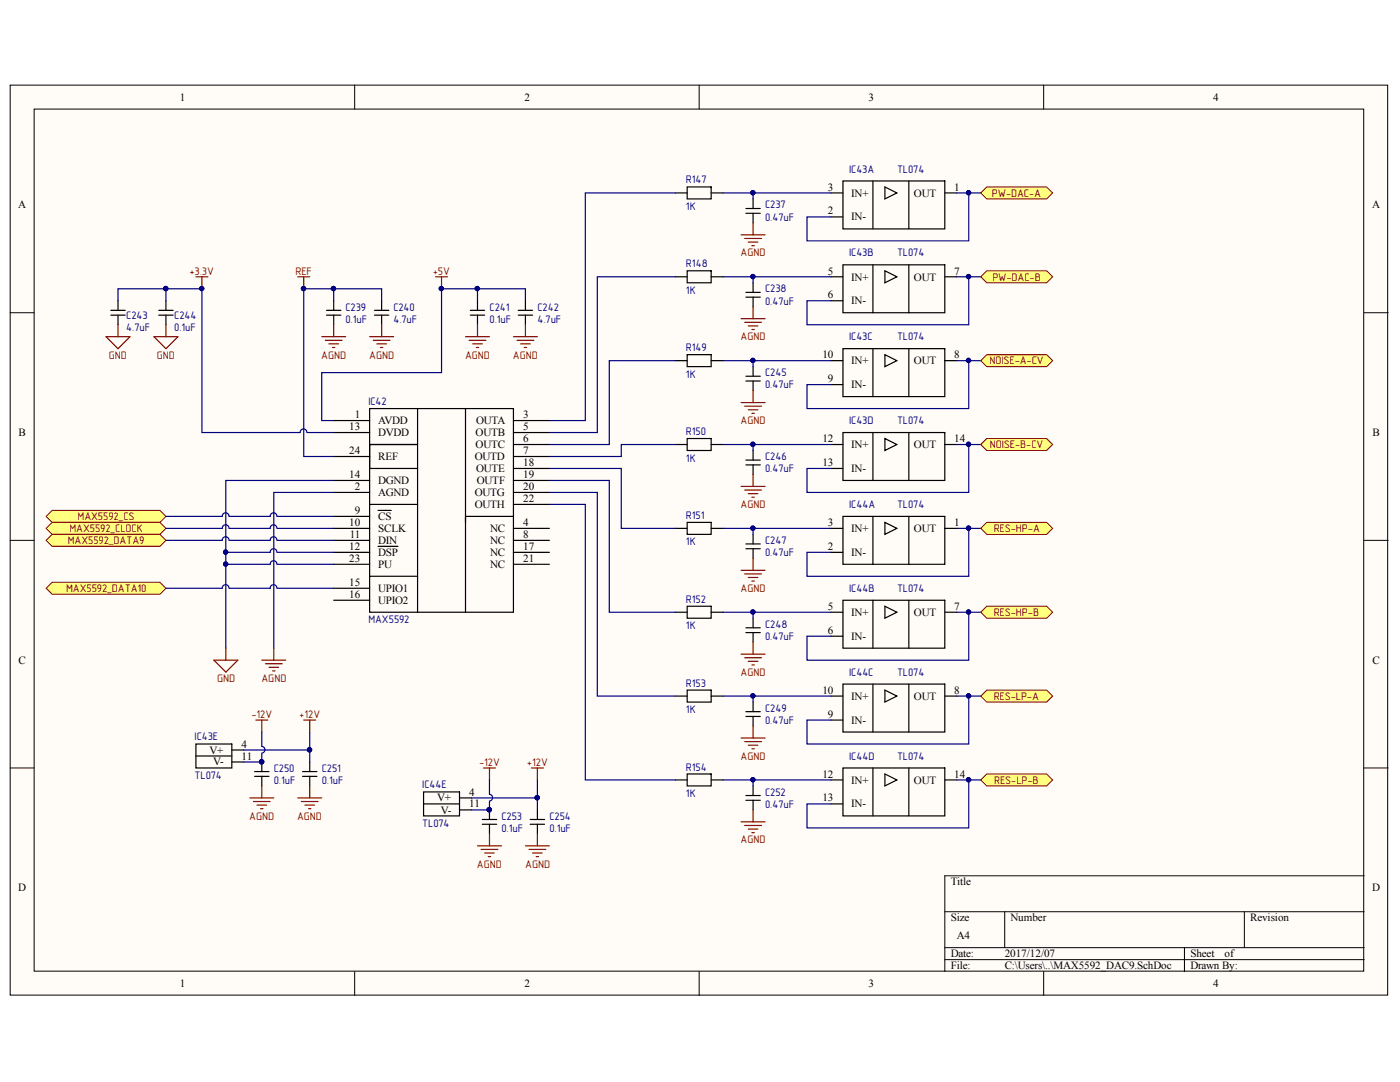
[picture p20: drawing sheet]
<svg xmlns="http://www.w3.org/2000/svg" width="279mm" height="216mm" viewBox="0 0 279 216" stroke-linecap="round" stroke-linejoin="round" font-family="sans-serif">
<defs><g id="words">
<g font-size="2.2">
<text x="35.9" y="20.1">1</text>
<text x="104.7" y="20.1">2</text>
<text x="173.4" y="20.1">3</text>
<text x="242.1" y="20.1">4</text>
<text x="3.6" y="41.6">A</text>
<text x="165.2" y="38.1">3</text>
<text x="169.9" y="39.2">IN+</text>
<text x="182.4" y="39.2">OUT</text>
<text x="190.4" y="38.1">1</text>
<text x="273.9" y="41.6">A</text>
<text x="165.2" y="42.8">2</text>
<text x="169.9" y="44">IN-</text>
<text x="165.2" y="59.5">6</text>
<text x="165.2" y="54.8">5</text>
<text x="169.9" y="56">IN+</text>
<text x="182.4" y="56">OUT</text>
<text x="190.4" y="54.8">7</text>
<text x="169.9" y="60.7">IN-</text>
<text x="164.1" y="71.5">10</text>
<text x="190.4" y="71.5">8</text>
<text x="165.2" y="76.3">9</text>
<text x="169.9" y="77.5">IN-</text>
<text x="169.9" y="72.7">IN+</text>
<text x="182.4" y="72.7">OUT</text>
<text x="70.8" y="83.5">1</text>
<text x="104.4" y="83.5">3</text>
<text x="3.7" y="87">B</text>
<text x="69.7" y="85.8">13</text>
<text x="75.5" y="84.7">AVDD</text>
<text x="75.5" y="87">DVDD</text>
<text x="94.9" y="87">OUTB</text>
<text x="94.9" y="89.4">OUTC</text>
<text x="95" y="84.7">OUTA</text>
<text x="104.4" y="85.8">5</text>
<text x="104.4" y="88.2">6</text>
<text x="164.1" y="88.2">12</text>
<text x="169.9" y="89.4">IN+</text>
<text x="182.4" y="89.4">OUT</text>
<text x="190.4" y="88.2">14</text>
<text x="273.9" y="87">B</text>
<text x="69.7" y="95.4">14</text>
<text x="69.7" y="90.7">24</text>
<text x="75.5" y="91.8">REF</text>
<text x="94.8" y="91.8">OUTD</text>
<text x="95" y="94.2">OUTE</text>
<text x="104.4" y="90.7">7</text>
<text x="104.4" y="93">18</text>
<text x="104.4" y="95.4">19</text>
<text x="164.1" y="93">13</text>
<text x="169.9" y="94.2">IN-</text>
<text x="70.8" y="97.8">2</text>
<text x="75.5" y="99">AGND</text>
<text x="75.5" y="96.6">DGND</text>
<text x="94.8" y="99">OUTG</text>
<text x="94.8" y="101.4">OUTH</text>
<text x="95.2" y="96.6">OUTF</text>
<text x="104.4" y="97.8">20</text>
<text x="104.4" y="100.2">22</text>
<text x="69.7" y="104.9">10</text>
<text x="69.8" y="107.3">11</text>
<text x="70.8" y="102.6">9</text>
<text x="75.5" y="103.8">CS</text>
<text x="75.5" y="106.1">SCLK</text>
<text x="97.8" y="106.1">NC</text>
<text x="104.4" y="104.9">4</text>
<text x="104.4" y="107.3">8</text>
<text x="165.2" y="104.9">3</text>
<text x="169.9" y="106.1">IN+</text>
<text x="182.4" y="106.1">OUT</text>
<text x="190.4" y="104.9">1</text>
<text x="69.7" y="109.8">12</text>
<text x="69.7" y="112.1">23</text>
<text x="75.5" y="108.6">DIN</text>
<text x="75.5" y="111">DSP</text>
<text x="75.5" y="113.3">PU</text>
<text x="97.8" y="108.6">NC</text>
<text x="97.8" y="111">NC</text>
<text x="97.8" y="113.3">NC</text>
<text x="104.4" y="109.8">17</text>
<text x="104.4" y="112.1">21</text>
<text x="165.2" y="109.8">2</text>
<text x="169.9" y="111">IN-</text>
<text x="69.7" y="116.9">15</text>
<text x="69.7" y="119.3">16</text>
<text x="75.5" y="118.1">UPIO1</text>
<text x="75.5" y="120.5">UPIO2</text>
<text x="165.2" y="121.7">5</text>
<text x="169.9" y="122.9">IN+</text>
<text x="182.4" y="122.9">OUT</text>
<text x="190.4" y="121.7">7</text>
<text x="165.2" y="126.5">6</text>
<text x="169.9" y="127.7">IN-</text>
<text x="3.7" y="132.4">C</text>
<text x="273.9" y="132.4">C</text>
<text x="164.1" y="138.4">10</text>
<text x="165.2" y="143.2">9</text>
<text x="169.9" y="139.6">IN+</text>
<text x="182.4" y="139.6">OUT</text>
<text x="190.4" y="138.4">8</text>
<text x="48.2" y="149.2">4</text>
<text x="169.9" y="144.4">IN-</text>
<text x="41.8" y="150.4">V+</text>
<text x="42.6" y="152.7">V-</text>
<text x="48.2" y="151.5">11</text>
<text x="164.1" y="155.2">12</text>
<text x="190.4" y="155.2">14</text>
<text x="87.2" y="159.9">V+</text>
<text x="93.7" y="158.7">4</text>
<text x="93.7" y="161.1">11</text>
<text x="164.1" y="159.9">13</text>
<text x="169.9" y="161.1">IN-</text>
<text x="169.9" y="156.4">IN+</text>
<text x="182.4" y="156.4">OUT</text>
<text x="88" y="162.4">V-</text>
<text x="3.6" y="177.9">D</text>
<text x="189.8" y="176.7">Title</text>
<text x="273.9" y="177.9">D</text>
<text x="189.8" y="183.9">Size</text>
<text x="201.7" y="183.9">Number</text>
<text x="249.5" y="183.9">Revision</text>
<text x="189.8" y="191">Date:</text>
<text x="190.9" y="187.4">A4</text>
<text x="200.5" y="191">2017/12/07</text>
<text x="237.6" y="191">Sheet</text>
<text x="244.4" y="191">of</text>
<text x="35.9" y="197">1</text>
<text x="104.7" y="197">2</text>
<text x="173.4" y="197">3</text>
<text x="189.8" y="193.4">File:</text>
<text x="200.5" y="193.4">C:\Users\..\MAX5592_DAC9.SchDoc</text>
<text x="237.6" y="193.4">Drawn By:</text>
<text x="242.1" y="197">4</text>
</g>
<g font-size="2.2" fill="#000080">
<text x="169.5" y="34.5">IC43A</text>
<text x="179" y="34.5">TL074</text>
<text x="136.9" y="41.9">1K</text>
<text x="136.9" y="36.6">R147</text>
<text x="152.7" y="41.6">C237</text>
<text x="152.7" y="44.1">0.47uF</text>
<text x="136.9" y="53.4">R148</text>
<text x="169.5" y="51.2">IC43B</text>
<text x="179" y="51.2">TL074</text>
<text x="136.9" y="58.6">1K</text>
<text x="152.7" y="58.3">C238</text>
<text x="25.2" y="63.6">C243</text>
<text x="34.8" y="63.6">C244</text>
<text x="69" y="64.4">0.1uF</text>
<text x="69" y="62">C239</text>
<text x="78.5" y="64.4">4.7uF</text>
<text x="78.5" y="62">C240</text>
<text x="97.7" y="64.4">0.1uF</text>
<text x="97.7" y="62">C241</text>
<text x="107.3" y="64.4">4.7uF</text>
<text x="107.3" y="62">C242</text>
<text x="152.7" y="60.8">0.47uF</text>
<text x="25.2" y="66">4.7uF</text>
<text x="34.8" y="66">0.1uF</text>
<text x="136.9" y="70.1">R149</text>
<text x="169.5" y="67.9">IC43C</text>
<text x="179" y="67.9">TL074</text>
<text x="136.9" y="75.3">1K</text>
<text x="152.7" y="77.5">0.47uF</text>
<text x="152.7" y="75.1">C245</text>
<text x="73.5" y="80.8">IC42</text>
<text x="136.9" y="86.9">R150</text>
<text x="169.5" y="84.7">IC43D</text>
<text x="179" y="84.7">TL074</text>
<text x="136.9" y="92.1">1K</text>
<text x="152.7" y="94.2">0.47uF</text>
<text x="152.7" y="91.8">C246</text>
<text x="169.5" y="101.4">IC44A</text>
<text x="179" y="101.4">TL074</text>
<text x="136.9" y="103.5">R151</text>
<text x="136.9" y="108.8">1K</text>
<text x="152.7" y="111">0.47uF</text>
<text x="152.7" y="108.6">C247</text>
<text x="169.5" y="118.1">IC44B</text>
<text x="179" y="118.1">TL074</text>
<text x="73.5" y="124.3">MAX5592</text>
<text x="136.9" y="125.5">1K</text>
<text x="136.9" y="120.3">R152</text>
<text x="152.7" y="125.3">C248</text>
<text x="152.7" y="127.7">0.47uF</text>
<text x="136.9" y="137">R153</text>
<text x="169.5" y="134.9">IC44C</text>
<text x="179" y="134.9">TL074</text>
<text x="136.9" y="142.2">1K</text>
<text x="152.7" y="142">C249</text>
<text x="38.8" y="147.7">IC43E</text>
<text x="152.7" y="144.4">0.47uF</text>
<text x="38.8" y="155.4">TL074</text>
<text x="54.7" y="154">C250</text>
<text x="64.2" y="154">C251</text>
<text x="136.9" y="153.7">R154</text>
<text x="169.5" y="151.6">IC44D</text>
<text x="179" y="151.6">TL074</text>
<text x="54.7" y="156.4">0.1uF</text>
<text x="64.2" y="156.4">0.1uF</text>
<text x="84.3" y="157.3">IC44E</text>
<text x="136.9" y="159">1K</text>
<text x="152.7" y="161.2">0.47uF</text>
<text x="152.7" y="158.7">C252</text>
<text x="84.3" y="165">TL074</text>
<text x="100.1" y="165.9">0.1uF</text>
<text x="100.1" y="163.6">C253</text>
<text x="109.6" y="165.9">0.1uF</text>
<text x="109.6" y="163.6">C254</text>
</g>
<g font-size="2.2" fill="#800000">
<text x="198" y="39.2">PW-DAC-A</text>
<text x="147.8" y="51.2">AGND</text>
<text x="37.8" y="54.8">a3.3V</text>
<text x="59" y="54.8">REF</text>
<text x="86.4" y="54.8">a5V</text>
<text x="198.1" y="56">PW-DAC-B</text>
<text x="21.7" y="71.5">GND</text>
<text x="31.3" y="71.5">GND</text>
<text x="64.1" y="71.5">AGND</text>
<text x="73.7" y="71.5">AGND</text>
<text x="92.8" y="71.5">AGND</text>
<text x="102.4" y="71.5">AGND</text>
<text x="147.8" y="67.9">AGND</text>
<text x="197.5" y="72.7">NOISE-A-CV</text>
<text x="147.8" y="84.7">AGND</text>
<text x="197.5" y="89.5">NOISE-B-CV</text>
<text x="147.8" y="101.4">AGND</text>
<text x="13.9" y="106.2">MAX5592_CLOCK</text>
<text x="15.5" y="103.8">MAX5592_CS</text>
<text x="198.3" y="106.2">RES-HP-A</text>
<text x="13.5" y="108.6">MAX5592_DATA9</text>
<text x="13.2" y="118.1">MAX5592_DATA10</text>
<text x="147.8" y="118.1">AGND</text>
<text x="198.3" y="122.9">RES-HP-B</text>
<text x="43.3" y="136.1">GND</text>
<text x="52.2" y="136.1">AGND</text>
<text x="147.8" y="134.9">AGND</text>
<text x="50.2" y="143.3">-12V</text>
<text x="59.7" y="143.3">a12V</text>
<text x="198.3" y="139.6">RES-LP-A</text>
<text x="95.6" y="152.8">-12V</text>
<text x="105.2" y="152.8">a12V</text>
<text x="147.8" y="151.6">AGND</text>
<text x="198.4" y="156.4">RES-LP-B</text>
<text x="49.7" y="163.6">AGND</text>
<text x="59.3" y="163.6">AGND</text>
<text x="95.2" y="173.1">AGND</text>
<text x="104.8" y="173.1">AGND</text>
<text x="147.8" y="168.3">AGND</text>
</g>
</g></defs>
<g fill="#fffcf8" stroke="#000" stroke-width=".2">
<path d="M2 17h274.9v181.6h-274.9z"/>
<path d="M6.8 21.8h265.4v172h-265.4z"/>
</g>
<g fill="none" stroke="#000" stroke-width=".2">
<path d="M70.8 17v4.8M139.5 17v4.8M208.3 17v4.8M2 62.4h4.8M272.3 62.4h4.7M2 107.8h4.8M272.3 107.8h4.7M2 153.2h4.8M272.3 153.2h4.7M272.3 174.8h-83.7v19.1M70.8 193.9v4.8M139.5 193.9v4.8"/>
<path d="M188.6 181.9h83.7M188.6 189.1h83.7M188.6 191.5h83.7M200.5 181.9v7.2M208.3 193.9v4.8M236.4 189.1v4.8M248.3 181.9v7.2"/>
</g>
<g fill="none" stroke="#000" stroke-width=".24">
<path d="M66.6 83.9h7.2M66.6 98.3h7.2M66.6 86.3h7.2M66.6 91.1h7.2M66.6 95.9h7.2M73.8 81.5h28.7v40.7h-28.7zM73.8 88.7h9.5h-9.5v4.8h9.5M83.3 81.5v40.7M92.9 81.5v40.7M102.5 83.9h7.1M102.5 98.3h7.1M102.5 86.3h7.1"/>
<path d="M102.5 88.7h7.1M102.5 91.1h7.1M102.5 95.9h7.1M102.5 93.5h7.1M66.6 105.4h7.2M66.6 107.8h7.2M66.6 103h7.2M66.6 110.2h7.2M66.6 117.4h7.2M66.6 119.8h7.2M66.6 112.6h7.2M73.8 100.7h9.5"/>
<path d="M73.8 115h9.5M75.4 101.8h2.7M75.4 109h4M92.9 103h9.6M102.5 105.4h7.1M102.5 107.8h7.1M102.5 110.2h7.1M102.5 112.6h7.1M102.5 100.7h7.1"/>
</g>
<path d="M42.7 131.7h4.8l-2.4 2.4zM45.1 129.3v2.4M52.2 131.7h4.8M53 132.4h3.3M53.7 133.2h1.9M54.4 133.9h.5M54.6 129.3v2.4" fill="none" stroke="#800000" stroke-width=".24"/>
<g fill="#ffff80" stroke="#800000" stroke-width=".2">
<path d="M9.2 103l1.2-1.2h21.5l1.2 1.2-1.2 1.2h-21.5z" fill-rule="evenodd"/>
<path d="M9.2 105.4l1.2-1.2h21.5l1.2 1.2-1.2 1.2h-21.5z" fill-rule="evenodd"/>
</g>
<g fill="none" stroke="#000" stroke-width=".24">
<path d="M134.7 38.5h2.4M137.1 37.3h4.8v2.4h-4.8zM141.9 38.5h2.4M150.3 39.7v1.9M165.8 38.5h2.4M168.2 36.1h20.4v9.6h-20.4zM174.2 36.1v9.6M176.6 37.3l2.4 1.2-2.4 1.2zM181.4 36.1v9.6M188.6 38.5h2.3M134.7 55.2h2.4M137.1 54h4.8v2.4h-4.8z"/>
<path d="M141.9 55.2h2.4M148.9 42.6h2.8M148.9 41.6h2.8M148.9 59.3h2.8M148.9 58.3h2.8M150.3 42.6v1.9M150.3 56.4v1.9M150.3 59.3v1.9M165.8 43.3h2.4M165.8 55.2h2.4M168.2 52.8h20.4v9.6h-20.4zM174.2 52.8v9.6"/>
<path d="M176.6 54l2.4 1.2-2.4 1.2zM181.4 52.8v9.6M188.6 55.2h2.3M134.7 72h2.4M137.1 70.8h4.8v2.4h-4.8zM141.9 72h2.4M148.9 76h2.8M148.9 75.1h2.8M150.3 73.2v1.9M150.3 76v1.9M165.8 60h2.4M165.8 72h2.4"/>
<path d="M165.8 76.7h2.4M168.2 69.6h20.4v9.5h-20.4zM174.2 69.6v9.5M176.6 70.8l2.4 1.2-2.4 1.2zM181.4 69.6v9.5M188.6 72h2.3M134.7 88.7h2.4M137.1 87.5h4.8v2.4h-4.8zM141.9 88.7h2.4M148.9 92.8h2.8M148.9 91.8h2.8M150.3 89.9v1.9"/>
<path d="M150.3 92.8v1.9M165.8 88.7h2.4M165.8 93.5h2.4M168.2 86.3h20.4v9.6h-20.4zM174.2 86.3v9.6M176.6 87.5l2.4 1.2-2.4 1.2zM181.4 86.3v9.6M188.6 88.7h2.3M134.7 105.4h2.4M137.1 104.2h4.8v2.4h-4.8zM141.9 105.4h2.4M148.9 109.5h2.8"/>
<path d="M148.9 108.5h2.8M150.3 106.6v1.9M150.3 109.5v1.9M165.8 105.4h2.4M165.8 110.2h2.4M168.2 103h20.4v9.6h-20.4zM168.2 119.8h20.4v9.5h-20.4zM174.2 103v9.6M174.2 119.8v9.5M176.6 104.2l2.4 1.2-2.4 1.2zM181.4 103v9.6M181.4 119.8v9.5"/>
<path d="M188.6 105.4h2.3M134.7 122.2h2.4M134.7 138.9h2.4M137.1 121h4.8v2.4h-4.8zM137.1 137.7h4.8v2.4h-4.8zM141.9 122.2h2.4M141.9 138.9h2.4M148.9 126.2h2.8M148.9 125.3h2.8M150.3 123.4v1.9M150.3 126.2v1.9M165.8 122.2h2.4"/>
<path d="M165.8 138.9h2.4M165.8 126.9h2.4M168.2 136.5h20.4v9.6h-20.4zM174.2 136.5v9.6M176.6 121l2.4 1.2-2.4 1.2zM176.6 137.7l2.4 1.2-2.4 1.2zM181.4 136.5v9.6M188.6 122.2h2.3M188.6 138.9h2.3M39.1 148.5h7.2v4.7h-7.2zM39.1 150.8h7.2M46.3 149.7h2.4"/>
<path d="M46.3 152h2.4M50.8 154.9h2.9M50.8 154h2.9M52.2 152v2M52.2 154.9v1.9M60.4 154.9h2.8M60.4 154h2.8M61.8 152v2M61.8 154.9v1.9M84.5 158h7.2v4.8h-7.2zM91.7 159.2h2.4M134.7 155.6h2.4"/>
<path d="M137.1 154.4h4.8v2.4h-4.8zM141.9 155.6h2.4M148.9 143h2.8M148.9 142h2.8M148.9 159.7h2.8M148.9 158.7h2.8M150.3 140.1v1.9M150.3 143v1.9M150.3 156.8v1.9M150.3 159.7v1.9M165.8 155.6h2.4M165.8 143.7h2.4"/>
<path d="M168.2 153.2h20.4v9.6h-20.4zM174.2 153.2v9.6M176.6 154.4l2.4 1.2-2.4 1.2zM181.4 153.2v9.6M188.6 155.6h2.3M84.5 160.4h7.2M91.7 161.6h2.4M96.2 164.5h2.9M96.2 163.5h2.9M97.7 161.6v1.9M97.7 164.5v1.9M105.8 164.5h2.9"/>
<path d="M105.8 163.5h2.9M107.2 161.6v1.9M107.2 164.5v1.9M165.8 160.4h2.4"/>
</g>
<g fill="none" stroke="#800000" stroke-width=".24">
<path d="M147.9 46.9h4.8M148.6 47.6h3.4M149.3 48.3h2M150.1 49h.4M150.3 44.5v2.4M147.9 63.6h4.8M148.6 64.3h3.4M149.3 65h2M150.1 65.7h.4M150.3 61.2v2.4M150.3 77.9v2.4M147.9 80.3h4.8"/>
<path d="M147.9 97.1h4.8M148.6 81h3.4M148.6 97.8h3.4M149.3 81.8h2M149.3 98.5h2M150.1 82.5h.4M150.1 99.2h.4M150.3 94.7v2.4M147.9 113.8h4.8M148.6 114.5h3.4M149.3 115.2h2M150.1 115.9h.4"/>
<path d="M150.3 111.4v2.4M147.9 130.5h4.8M148.6 131.2h3.4M149.3 132h2M150.1 132.7h.4M150.3 128.1v2.4M49.9 159.2h4.7M50.6 159.9h3.3M51.1 143.7h2.3M52.2 143.7v2.4M52.2 156.8v2.4M59.4 159.2h4.8"/>
<path d="M60.1 159.9h3.4M60.6 143.7h2.4M61.8 143.7v2.4M61.8 156.8v2.4M96.5 153.2h2.4M97.7 153.2v2.4M106.1 153.2h2.3M107.2 153.2v2.4M147.9 147.3h4.8M148.6 148h3.4M149.3 148.7h2M150.1 149.4h.4"/>
<path d="M150.3 144.9v2.4M51.3 160.6h1.9M52 161.4h.5M60.9 160.6h1.9M61.6 161.4h.5M95.3 168.8h4.8M96 169.5h3.4M96.7 170.2h1.9M97.4 170.9h.5M97.7 166.4v2.4M104.9 168.8h4.7M105.6 169.5h3.3"/>
<path d="M106.3 170.2h1.9M107 170.9h.5M107.2 166.4v2.4M147.9 164h4.8M148.6 164.7h3.4M149.3 165.4h2M150.1 166.1h.4M150.3 161.6v2.4"/>
</g>
<g fill="none" stroke="#000080" stroke-width=".24">
<path d="M134.7 38.5h-17.9v45.4h-7.2M144.3 38.5h21.5M150.3 38.5v1.2M190.9 38.5h2.4v9.6h-32.2v-4.8h4.7M193.3 38.5h2.4M134.7 55.2h-15.5v31.1h-9.6M144.3 55.2h21.5M150.3 55.2v1.2M190.9 55.2h2.4v9.6h-32.2v-4.8h4.7M193.3 55.2h2.4M134.7 72h-13.1v16.7h-12M144.3 72h21.5"/>
<path d="M150.3 72v1.2M190.9 72h2.4v9.5h-32.2v-4.8h4.7M193.3 72h2.4M66.6 98.3h-12v31M66.6 95.9h-21.5v33.4M109.6 93.5h14.4v11.9h10.7M109.6 95.9h12v26.3h13.1M109.6 98.3h9.6v40.6h15.5M134.7 88.7h-10.7v2.4h-14.4M144.3 88.7h21.5M150.3 88.7v1.2M190.9 88.7h2.4v9.6h-32.2v-4.8h4.7"/>
<path d="M193.3 88.7h2.4M45.7 105.4a.67 .67 0 0 0-.7-.7 .67 .67 0 0 0-.6 .7h-11.3M45.7 107.8a.67 .67 0 0 0-.7-.7 .67 .67 0 0 0-.6 .7h-11.3M45.7 103a.67 .67 0 0 0-.7-.7 .67 .67 0 0 0-.6 .7h-11.3M55.3 105.4a.67 .67 0 0 0-.7-.7 .67 .67 0 0 0-.7 .7h-8.1M55.3 107.8a.67 .67 0 0 0-.7-.7 .67 .67 0 0 0-.7 .7h-8.1M55.3 103a.67 .67 0 0 0-.7-.7 .67 .67 0 0 0-.7 .7h-8.1M55.3 112.6a.67 .67 0 0 0-.7-.7 .67 .67 0 0 0-.7 .7h-8.8M55.3 110.2a.67 .67 0 0 0-.7-.7 .67 .67 0 0 0-.7 .7h-8.8M55.4 105.4h11.2M55.4 107.8h11.2M55.4 103h11.2"/>
<path d="M55.4 112.6h11.2M55.4 110.2h11.2M109.6 100.7h7.2v54.9h17.9M144.3 105.4h21.5M150.3 105.4v1.2M190.9 105.4h2.4v9.6h-32.2v-4.8h4.7M193.3 105.4h2.4M144.3 122.2h21.5M144.3 138.9h21.5M150.3 122.2v1.2M150.3 138.9v1.2M190.9 122.2h2.4v9.5h-32.2v-4.8h4.7"/>
<path d="M190.9 138.9h2.4v9.6h-32.2v-4.8h4.7M193.3 122.2h2.4M193.3 138.9h2.4M48.7 149.7h13.1M52.2 146.1v2.8a.67 .67 0 0 1 .7 .7 .67 .67 0 0 1-.7 .7M52.2 150.4v1.6h-3.5M61.8 146.1v5.9M94.1 159.2h13.1M97.7 155.6v2.9a.67 .67 0 0 1 .6 .7 .67 .67 0 0 1-.6 .6M97.7 159.9v1.7h-3.6M107.2 155.6v6M144.3 155.6h21.5"/>
<path d="M150.3 155.6v1.2M190.9 155.6h2.4v9.6h-32.2v-4.8h4.7M193.3 155.6h2.4"/>
</g>
<g fill="#000080" stroke="#000080" stroke-width=".2">
<circle cx="45" cy="112.6" r=".43"/>
<circle cx="45" cy="110.2" r=".43"/>
<circle cx="193.3" cy="38.5" r=".43"/>
<circle cx="150.2" cy="38.5" r=".43"/>
<circle cx="193.3" cy="55.2" r=".43"/>
<circle cx="150.2" cy="55.2" r=".43"/>
<circle cx="193.3" cy="71.9" r=".43"/>
<circle cx="150.2" cy="71.9" r=".43"/>
<circle cx="193.3" cy="88.7" r=".43"/>
<circle cx="150.2" cy="88.7" r=".43"/>
<circle cx="193.3" cy="105.4" r=".43"/>
<circle cx="150.2" cy="105.4" r=".43"/>
<circle cx="193.3" cy="122.1" r=".43"/>
<circle cx="150.2" cy="122.1" r=".43"/>
<circle cx="52.2" cy="152" r=".43"/>
<circle cx="61.8" cy="149.6" r=".43"/>
<circle cx="97.6" cy="161.6" r=".43"/>
<circle cx="107.2" cy="159.2" r=".43"/>
<circle cx="193.3" cy="138.8" r=".43"/>
<circle cx="150.2" cy="138.8" r=".43"/>
<circle cx="193.3" cy="155.6" r=".43"/>
<circle cx="150.2" cy="155.6" r=".43"/>
</g>
<g fill="#ffff80" stroke="#800000" stroke-width=".2">
<path d="M195.7 38.5l1.2-1.2h12l1.2 1.2-1.2 1.2h-12z" fill-rule="evenodd"/>
<path d="M195.7 55.2l1.2-1.2h12l1.2 1.2-1.2 1.2h-12z" fill-rule="evenodd"/>
<path d="M195.7 72l1.2-1.2h12l1.2 1.2-1.2 1.2h-12z" fill-rule="evenodd"/>
<path d="M195.7 88.7l1.2-1.2h12l1.2 1.2-1.2 1.2h-12z" fill-rule="evenodd"/>
<path d="M195.7 105.4l1.2-1.2h12l1.2 1.2-1.2 1.2h-12z" fill-rule="evenodd"/>
<path d="M195.7 122.2l1.2-1.2h12l1.2 1.2-1.2 1.2h-12z" fill-rule="evenodd"/>
<path d="M195.7 138.9l1.2-1.2h12l1.2 1.2-1.2 1.2h-12z" fill-rule="evenodd"/>
<path d="M195.7 155.6l1.2-1.2h12l1.2 1.2-1.2 1.2h-12z" fill-rule="evenodd"/>
</g>
<g fill="none" stroke="#000" stroke-width=".24">
<path d="M22.1 62.9h2.9M22.1 61.9h2.9M23.6 60v1.9M23.6 62.9v1.9M31.7 62.9h2.9M31.7 61.9h2.9M33.1 60v1.9M33.1 62.9v1.9M65.2 62.9h2.8M65.2 61.9h2.8M66.6 60v1.9M66.6 62.9v1.9"/>
<path d="M74.7 62.9h2.9M74.7 61.9h2.9M76.2 60v1.9M76.2 62.9v1.9M93.9 62.9h2.8M93.9 61.9h2.8M95.3 60v1.9M95.3 62.9v1.9M103.4 62.9h2.9M103.4 61.9h2.9M104.9 60v1.9M104.9 62.9v1.9"/>
</g>
<g fill="none" stroke="#800000" stroke-width=".24">
<path d="M39.1 55.2h2.4M40.3 55.2v2.4M59.4 55.2h2.4M60.6 55.2v2.4M86.9 55.2h2.4M88.1 55.2v2.4M21.2 67.2h4.7l-2.3 2.4zM23.6 64.8v2.4M30.7 67.2h4.8l-2.4 2.4zM33.1 64.8v2.4M64.2 67.2h4.8M64.9 67.9h3.4"/>
<path d="M65.6 68.6h2M66.4 69.3h.4M66.6 64.8v2.4M73.8 67.2h4.8M74.5 67.9h3.3M75.2 68.6h1.9M75.9 69.3h.5M76.2 64.8v2.4M92.9 67.2h4.8M93.6 67.9h3.4M94.3 68.6h1.9M95.1 69.3h.4"/>
<path d="M95.3 64.8v2.4M102.5 67.2h4.7M103.2 67.9h3.3M103.9 68.6h1.9M104.6 69.3h.5M104.9 64.8v2.4"/>
</g>
<g fill="#000080" stroke="#000080" stroke-width=".2">
<circle cx="60.6" cy="57.6" r=".43"/>
<circle cx="40.2" cy="57.6" r=".43"/>
<circle cx="66.5" cy="57.6" r=".43"/>
<circle cx="33.1" cy="57.6" r=".43"/>
<circle cx="88.1" cy="57.6" r=".43"/>
<circle cx="95.2" cy="57.6" r=".43"/>
</g>
<path d="M33.1 57.6h7.2v28.7h19.6a.67 .67 0 0 1 .7-.7 .67 .67 0 0 1 .6 .7M33.1 57.6h-9.5v2.4M33.1 57.6v2.4M66.6 57.6h9.6v2.4M66.6 57.6h-6v33.5h6M66.6 57.6v2.4M95.3 57.6h-7.2v16.8h-23.9v9.5h2.4M95.3 60v-2.4h9.6v2.4M61.3 86.3h5.3" fill="none" stroke="#000080" stroke-width=".24"/>
<g fill="#ffff80" stroke="#800000" stroke-width=".2">
<path d="M9.2 107.8l1.2-1.2h21.5l1.2 1.2-1.2 1.2h-21.5z" fill-rule="evenodd"/>
<path d="M9.2 117.4l1.2-1.2h21.5l1.2 1.2-1.2 1.2h-21.5z" fill-rule="evenodd"/>
</g>
<path d="M45.7 117.4a.67 .67 0 0 0-.7-.7 .67 .67 0 0 0-.6 .7h-11.3M55.3 117.4a.67 .67 0 0 0-.7-.7 .67 .67 0 0 0-.7 .7h-8.1M55.4 117.4h11.2" fill="none" stroke="#000080" stroke-width=".24"/>
<use href="#words"/>
</svg>
